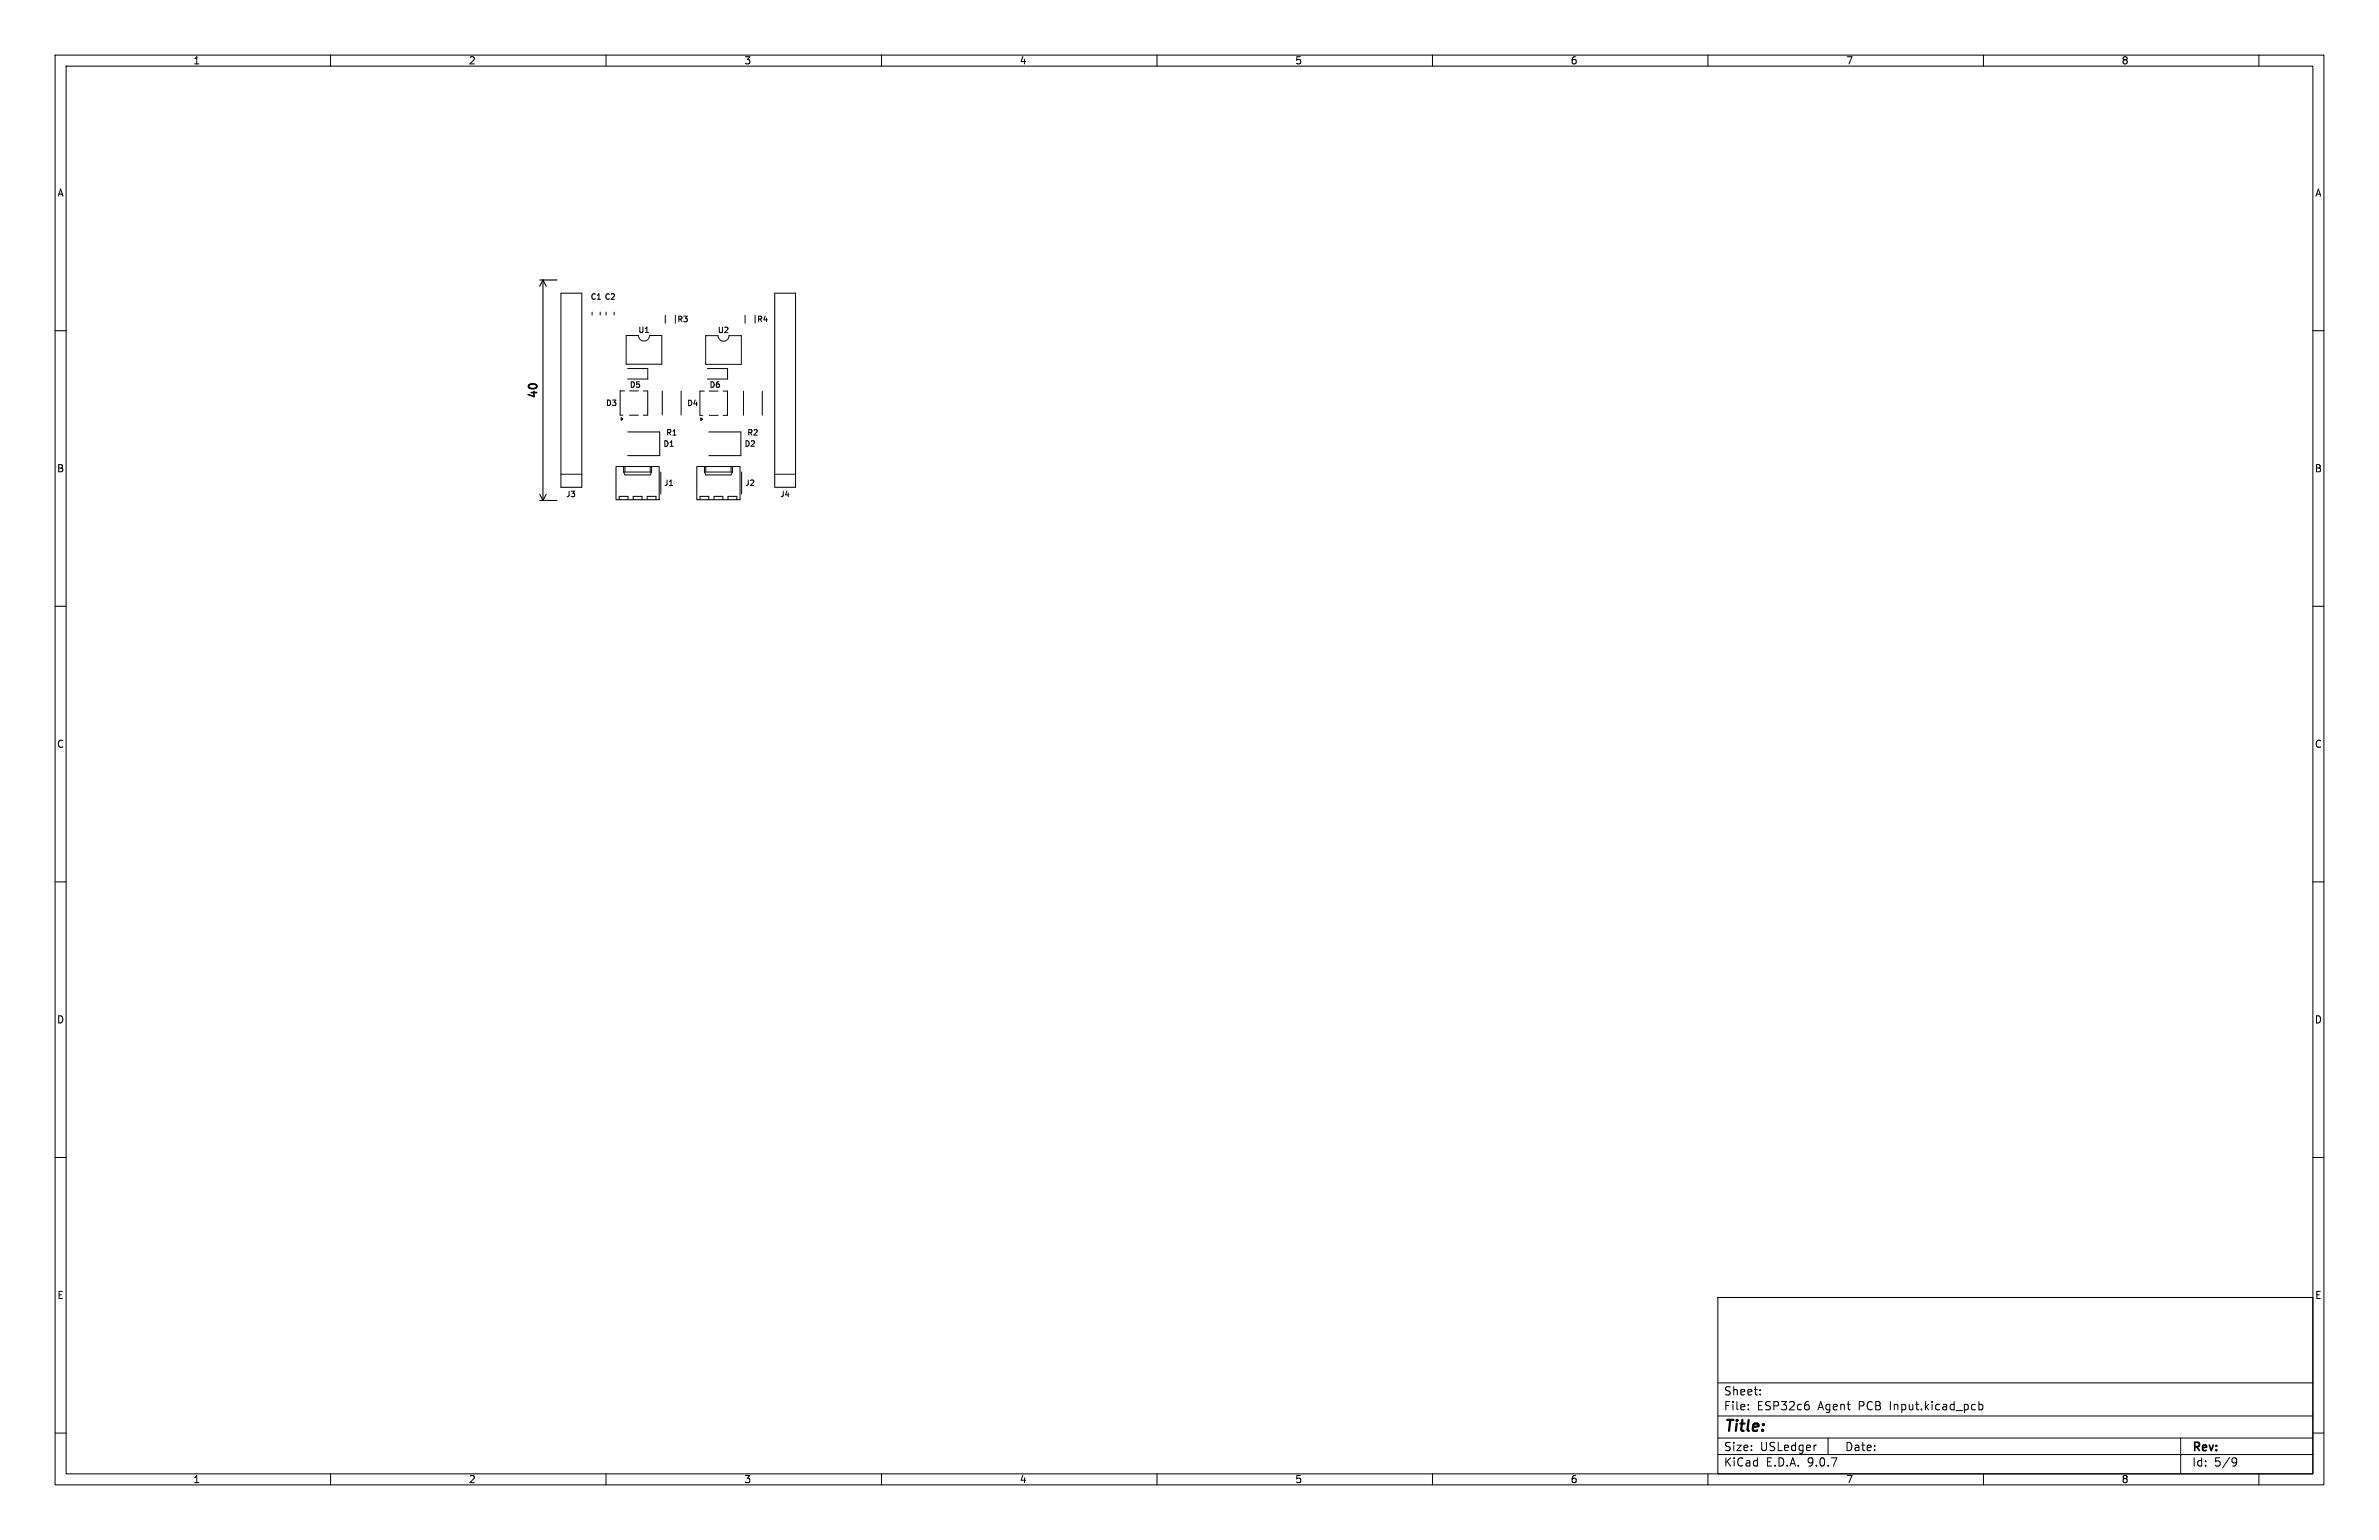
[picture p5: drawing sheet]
<svg xmlns="http://www.w3.org/2000/svg" width="432mm" height="279mm" viewBox="0 0 432 279" stroke-linecap="round" stroke-linejoin="round" font-family="sans-serif">
<defs><g id="words">
<text font-size="2.8" x="312.8" y="260.3">Title:</text>
<g font-size="2.1">
<text x="98" y="72.5" transform="rotate(-90 98 72.5)">40</text>
<text x="312.8" y="256.1">File:</text>
<text x="312.8" y="253.4">Sheet:</text>
<text x="318.9" y="256.1">ESP32c6</text>
<text x="330" y="256.1">Agent</text>
<text x="337.5" y="256.1">PCB</text>
<text x="343.3" y="256.1">Input.kicad_pcb</text>
<text x="312.8" y="263.5">Size:</text>
<text x="319.5" y="263.5">USLedger</text>
<text x="334.8" y="263.5">Date:</text>
<text x="397.8" y="263.7">Rev:</text>
<text x="312.8" y="266.3">KiCad</text>
<text x="320.5" y="266.3">E.D.A.</text>
<text x="328.1" y="266.3">9.0.7</text>
<text x="397.8" y="266.3">Id:</text>
<text x="401.9" y="266.3">5/9</text>
</g>
<g font-size="1.8">
<text x="35" y="11.9">1</text>
<text x="85" y="11.9">2</text>
<text x="135" y="11.9">3</text>
<text x="185" y="11.9">4</text>
<text x="235" y="11.9">5</text>
<text x="285" y="11.9">6</text>
<text x="335" y="11.9">7</text>
<text x="385" y="11.9">8</text>
<text x="10.3" y="35.9">A</text>
<text x="420.1" y="35.9">A</text>
<text x="10.3" y="85.9">B</text>
<text x="420.1" y="85.9">B</text>
<text x="10.3" y="135.9">C</text>
<text x="420.1" y="135.9">C</text>
<text x="10.3" y="185.9">D</text>
<text x="420.1" y="185.9">D</text>
<text x="10.3" y="235.9">E</text>
<text x="420.1" y="235.9">E</text>
<text x="35" y="269.3">1</text>
<text x="85" y="269.3">2</text>
<text x="135" y="269.3">3</text>
<text x="185" y="269.3">4</text>
<text x="235" y="269.3">5</text>
<text x="285" y="269.3">6</text>
<text x="335" y="269.3">7</text>
<text x="385" y="269.3">8</text>
</g>
<g font-size="1.4">
<text x="107.1" y="54.6">C1 C2</text>
<text x="122.9" y="58.6">R3</text>
<text x="137.3" y="58.6">R4</text>
<text x="115.8" y="60.6">U1</text>
<text x="130.2" y="60.6">U2</text>
<text x="114.2" y="70.5">D5</text>
<text x="128.7" y="70.5">D6</text>
<text x="109.9" y="73.9">D3</text>
<text x="124.6" y="73.9">D4</text>
<text x="120.3" y="81.2">D1</text>
<text x="120.8" y="79.2">R1</text>
<text x="135" y="81.2">D2</text>
<text x="135.6" y="79.2">R2</text>
<text x="120.4" y="88.4">J1</text>
<text x="135.2" y="88.4">J2</text>
<text x="102.6" y="90.4">J3</text>
<text x="141.5" y="90.4">J4</text>
</g>
</g></defs>
<g fill="none" stroke="#000" stroke-width=".18">
<path d="M10 10h411.8v259.4h-411.8zM12 12h407.8v255.4h-407.8zM60 10v2M110 10v2M160 10v2M210 10v2M260 10v2M310 10v2M360 10v2M410 10v2M101.8 53.2h3.8v35.2h-3.8zM107.5 56.6v.6"/>
<path d="M108.9 56.6v.6M110 56.6v.6M111.5 56.6v.6M120.8 57.2v1.4M135.2 57.2v1.4M140.6 53.2h3.8v35.2h-3.8zM10 60h2M113.4 70.9h-.8v4.4h.5M113.7 60.9h2.2a1 1 0 0 0 1 1 1 1 0 0 0 1-1h2.2v5.2h-6.4zM113.9 66.9h3.7v1.9h-3.7M113.9 78.4h5.8v4.3h-5.8M114.3 75.3h1.6"/>
<path d="M116.8 70.9h.8v4.4h-.8M120.2 70.9v4.4M123.6 70.9v4.4M127.8 71h-.8v4.4h.5M128.1 60.9h2.2a1 1 0 0 0 1 1 1 1 0 0 0 1-1h2.3v5.2h-6.5zM128.4 66.9h3.7v1.9h-3.7M128.7 78.4h5.8v4.3h-5.8M128.7 75.4h1.6M131.2 71h.8v4.4h-.8M134.9 71v4.3M138.4 71v4.3M419.8 60h2"/>
<path d="M101.8 86h3.8M111.8 84.6h7.8v6.1h-7.8zM112.4 90.7v-.6h1.6v.6M113.2 85.6l.2 .6h4.6l.3-.6M113.2 85.6h5.1M113.2 84.6v1M113.4 84.6v1M114.9 90.7v-.6h1.6v.6M117.5 90.7v-.6h1.6v.6M118 84.6v1M118.3 84.6v1M119.9 85.6v4"/>
<path d="M126.5 84.6h7.8v6.1h-7.8zM127.1 90.7v-.6h1.6v.6M127.9 84.6v1M127.9 85.6l.2 .6h4.6l.2-.6M127.9 85.6h5M128.1 84.6v1M129.6 90.7v-.6h1.6v.6M132.1 90.7v-.6h1.6v.6M132.7 84.6v1M132.9 84.6v1M134.6 85.6v4M140.6 86h3.8"/>
<path d="M10 110h2M419.8 110h2M10 160h2M419.8 160h2M10 210h2M419.8 210h2M311.8 235.4h108v32h-108zM10 260h2M311.8 256.9h108M311.8 250.9h108M317.3 255.6v.2M317.3 254.9v.1"/>
<path d="M319.5 252.9v.2M319.5 252.2v.1M328 254.3h.3M328.1 254.9l.3 .2v.4l-.3 .3M358.4 254.8l.1 .1M358.5 255.7l-.1 .1M359.2 254.3v1.5M359.2 254.9l.4-.1 .3 .3v.4l-.1 .2h-.6M419.8 260h2M60 267.4v2M110 267.4v2M160 267.4v2"/>
<path d="M210 267.4v2M260 267.4v2M310 267.4v2M311.8 263.9h108M311.8 260.9h108M329.5 262.2h.2M331.8 260.9v3M360 267.4v2M395.8 260.9v6.5M405.4 264.5l.5 .1a.99 .99 0 0 1-.4 1.4h-.2M406 265.1l-.2 .2-.4 .1M410 267.4v2"/>
</g>
<path d="M98 50.8h3.1M98.6 50.8v40M98.6 50.8l.5 1.1M98.6 50.8l-.6 1.1M98 90.8h3.1M98 89.7l.6 1.1M99.1 89.7l-.5 1.1" fill="none" stroke="#000" stroke-width=".2"/>
<path d="M112.7 75.8l.4 .2-.4 .3zM127.2 75.8l.3 .3-.3 .2z" fill="#000" stroke="#000" stroke-width=".18"/>
<use href="#words"/>
</svg>
